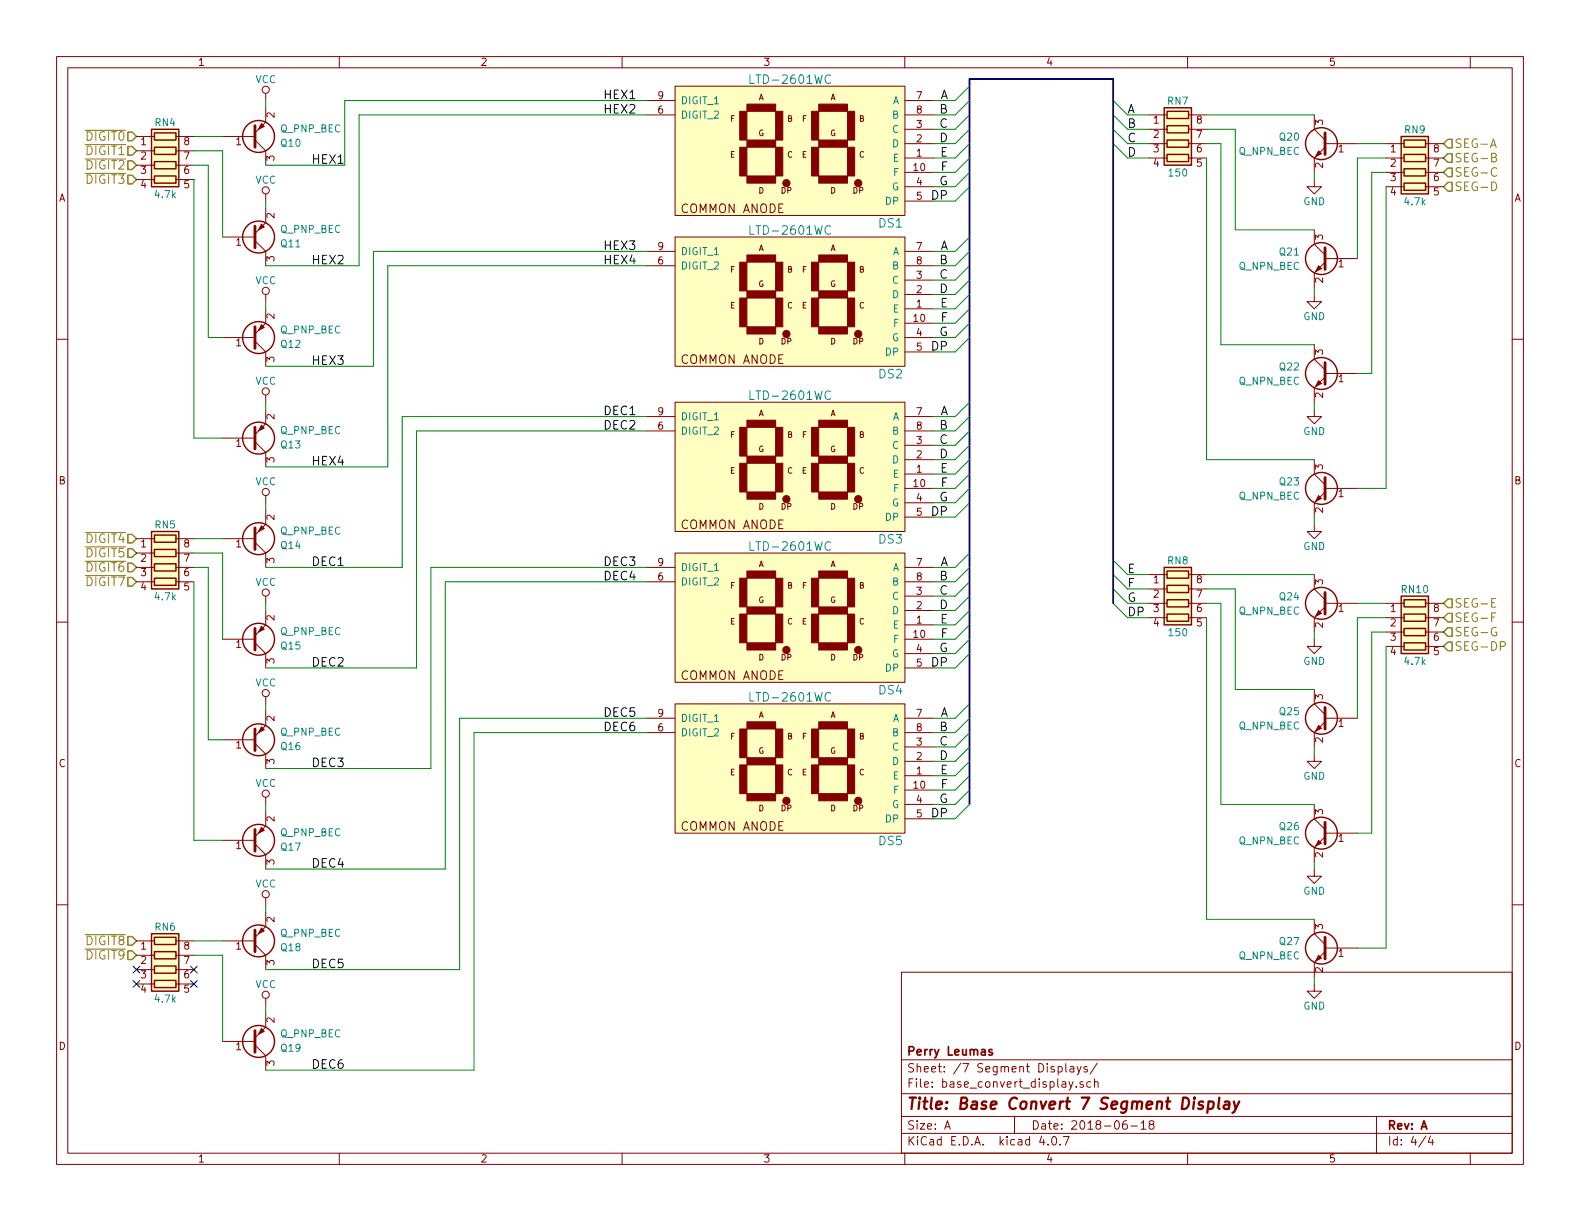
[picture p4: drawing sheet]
<svg xmlns="http://www.w3.org/2000/svg" width="279mm" height="216mm" viewBox="0 0 279 216" stroke-linecap="round" stroke-linejoin="round" font-family="sans-serif">
<defs><g id="words">
<text font-size="2.8" fill="#840000" x="160.4" y="196.2">Title: Base Convert 7 Segment Display</text>
<g font-size="2.1">
<text x="106.7" y="17.5">HEX1</text>
<text x="166.1" y="17.5">A</text>
<text x="106.7" y="20.1">HEX2</text>
<text x="166.1" y="20.1">B</text>
<text x="166.1" y="22.6">C</text>
<text x="199.4" y="20.1">A</text>
<text x="199.4" y="22.6">B</text>
<text x="55.4" y="29">HEX1</text>
<text x="166.1" y="25.1">D</text>
<text x="166.2" y="27.7">E</text>
<text x="199.4" y="25.1">C</text>
<text x="199.4" y="27.7">D</text>
<text x="164.7" y="35.3">DP</text>
<text x="166" y="32.8">G</text>
<text x="166.3" y="30.2">F</text>
<text x="55.4" y="46.7">HEX2</text>
<text x="106.7" y="44.2">HEX3</text>
<text x="106.7" y="46.7">HEX4</text>
<text x="166.1" y="44.2">A</text>
<text x="166.1" y="46.7">B</text>
<text x="166.1" y="49.3">C</text>
<text x="166.1" y="51.8">D</text>
<text x="166" y="59.4">G</text>
<text x="166.2" y="54.4">E</text>
<text x="166.3" y="56.9">F</text>
<text x="55.4" y="64.5">HEX3</text>
<text x="164.7" y="62">DP</text>
<text x="106.7" y="73.4">DEC1</text>
<text x="106.7" y="75.9">DEC2</text>
<text x="166.1" y="73.4">A</text>
<text x="166.1" y="75.9">B</text>
<text x="55.4" y="82.3">HEX4</text>
<text x="166.1" y="78.5">C</text>
<text x="166.1" y="81">D</text>
<text x="166.2" y="83.6">E</text>
<text x="166" y="88.6">G</text>
<text x="166.3" y="86.1">F</text>
<text x="164.7" y="91.2">DP</text>
<text x="55.3" y="100.1">DEC1</text>
<text x="106.7" y="100.1">DEC3</text>
<text x="166.1" y="100.1">A</text>
<text x="199.4" y="101.3">E</text>
<text x="106.7" y="102.6">DEC4</text>
<text x="166.1" y="102.6">B</text>
<text x="166.1" y="105.2">C</text>
<text x="166.1" y="107.7">D</text>
<text x="199.4" y="103.9">F</text>
<text x="199.4" y="106.4">G</text>
<text x="166.2" y="110.2">E</text>
<text x="166.3" y="112.8">F</text>
<text x="199.4" y="109">DP</text>
<text x="55.3" y="117.9">DEC2</text>
<text x="164.7" y="117.9">DP</text>
<text x="166" y="115.3">G</text>
<text x="106.7" y="126.7">DEC5</text>
<text x="106.7" y="129.3">DEC6</text>
<text x="166.1" y="126.7">A</text>
<text x="166.1" y="129.3">B</text>
<text x="166.1" y="131.8">C</text>
<text x="55.3" y="135.6">DEC3</text>
<text x="166.1" y="134.4">D</text>
<text x="166.2" y="136.9">E</text>
<text x="166" y="142">G</text>
<text x="166.3" y="139.4">F</text>
<text x="164.7" y="144.5">DP</text>
<text x="55.3" y="153.4">DEC4</text>
<text x="55.3" y="171.2">DEC5</text>
<text x="55.3" y="189">DEC6</text>
</g>
<g font-size="2.1" fill="#008484">
<text x="133.2" y="14.8">LTD-2601WC</text>
<text x="133.2" y="41.5">LTD-2601WC</text>
<text x="155.4" y="40.2">DS1</text>
<text x="133.2" y="70.7">LTD-2601WC</text>
<text x="155.4" y="66.9">DS2</text>
<text x="133.2" y="97.4">LTD-2601WC</text>
<text x="155.4" y="96.1">DS3</text>
<text x="133.2" y="124.1">LTD-2601WC</text>
<text x="155.4" y="122.8">DS4</text>
<text x="155.4" y="149.5">DS5</text>
</g>
<g font-size="2.1" fill="#848400">
<text x="15.4" y="24.9">DIGIT0</text>
<text x="15.4" y="27.4">DIGIT1</text>
<text x="15.4" y="30">DIGIT2</text>
<text x="257.2" y="26.2">SEG-A</text>
<text x="257.2" y="28.7">SEG-B</text>
<text x="15.4" y="32.5">DIGIT3</text>
<text x="257.2" y="31.2">SEG-C</text>
<text x="257.2" y="33.8">SEG-D</text>
<text x="15.4" y="96">DIGIT4</text>
<text x="15.4" y="98.6">DIGIT5</text>
<text x="15.4" y="101.1">DIGIT6</text>
<text x="15.4" y="103.6">DIGIT7</text>
<text x="257.2" y="107.4">SEG-E</text>
<text x="257.2" y="110">SEG-F</text>
<text x="257.2" y="112.5">SEG-G</text>
<text x="257.2" y="115.1">SEG-DP</text>
<text x="15.4" y="167.1">DIGIT8</text>
<text x="15.4" y="169.7">DIGIT9</text>
</g>
<g font-size="2.1" fill="#840000">
<text x="120.5" y="37.7">COMMON ANODE</text>
<text x="120.5" y="64.3">COMMON ANODE</text>
<text x="120.5" y="93.5">COMMON ANODE</text>
<text x="120.5" y="120.2">COMMON ANODE</text>
<text x="120.5" y="146.9">COMMON ANODE</text>
<text x="160.4" y="189.6">Sheet: /7 Segment Displays/</text>
<text x="160.4" y="186.6">Perry Leumas</text>
<text x="160.4" y="192.3">File: base_convert_display.sch</text>
<text x="160.4" y="202.5">KiCad E.D.A. kicad 4.0.7</text>
<text x="160.4" y="199.7">Size: A</text>
<text x="182.4" y="199.7">Date: 2018-06-18</text>
<text x="245.4" y="199.7">Rev: A</text>
<text x="245.4" y="202.5">Id: 4/4</text>
</g>
<g font-size="1.8" fill="#840000">
<text x="35" y="11.6">1</text>
<text x="85" y="11.6">2</text>
<text x="135" y="11.6">3</text>
<text x="185" y="11.6">4</text>
<text x="235" y="11.6">5</text>
<text x="116.4" y="17.5">9</text>
<text x="162.1" y="17.5">7</text>
<text x="48.5" y="20.8" transform="rotate(-90 48.5 20.8)">2</text>
<text x="116.4" y="20.1">6</text>
<text x="162.1" y="22.6">3</text>
<text x="162.1" y="20.1">8</text>
<text x="204" y="21.8">1</text>
<text x="211.6" y="21.8">8</text>
<text x="233.9" y="22.1" transform="rotate(-90 233.9 22.1)">3</text>
<text x="24.9" y="25.7">1</text>
<text x="24.9" y="28.2">2</text>
<text x="32.5" y="28.2">7</text>
<text x="32.5" y="25.7">8</text>
<text x="41.7" y="25.7">1</text>
<text x="48.5" y="28.4" transform="rotate(-90 48.5 28.4)">3</text>
<text x="162.1" y="27.7">1</text>
<text x="162.1" y="25.1">2</text>
<text x="204" y="24.4">2</text>
<text x="204" y="26.9">3</text>
<text x="204" y="29.5">4</text>
<text x="211.6" y="29.5">5</text>
<text x="211.6" y="26.9">6</text>
<text x="211.6" y="24.4">7</text>
<text x="233.9" y="29.7" transform="rotate(-90 233.9 29.7)">2</text>
<text x="236.7" y="26.9">1</text>
<text x="245.9" y="26.9">1</text>
<text x="245.9" y="29.5">2</text>
<text x="253.5" y="29.5">7</text>
<text x="253.5" y="26.9">8</text>
<text x="10.4" y="35.6">A</text>
<text x="24.9" y="30.7">3</text>
<text x="24.9" y="33.3">4</text>
<text x="32.5" y="33.3">5</text>
<text x="32.5" y="30.7">6</text>
<text x="161.6" y="30.2">10</text>
<text x="162.1" y="32.8">4</text>
<text x="162.1" y="35.3">5</text>
<text x="245.9" y="32">3</text>
<text x="245.9" y="34.5">4</text>
<text x="253.5" y="34.5">5</text>
<text x="253.5" y="32">6</text>
<text x="267.8" y="35.6">A</text>
<text x="48.5" y="38.6" transform="rotate(-90 48.5 38.6)">2</text>
<text x="41.7" y="43.4">1</text>
<text x="48.5" y="46.2" transform="rotate(-90 48.5 46.2)">3</text>
<text x="116.4" y="46.7">6</text>
<text x="116.4" y="44.2">9</text>
<text x="162.1" y="44.2">7</text>
<text x="162.1" y="46.7">8</text>
<text x="233.9" y="42.4" transform="rotate(-90 233.9 42.4)">3</text>
<text x="236.7" y="47.2">1</text>
<text x="162.1" y="51.8">2</text>
<text x="162.1" y="49.3">3</text>
<text x="233.9" y="50" transform="rotate(-90 233.9 50)">2</text>
<text x="48.5" y="56.4" transform="rotate(-90 48.5 56.4)">2</text>
<text x="161.6" y="56.9">10</text>
<text x="162.1" y="54.4">1</text>
<text x="162.1" y="59.4">4</text>
<text x="41.7" y="61.2">1</text>
<text x="48.5" y="64" transform="rotate(-90 48.5 64)">3</text>
<text x="162.1" y="62">5</text>
<text x="233.9" y="62.7" transform="rotate(-90 233.9 62.7)">3</text>
<text x="233.9" y="70.3" transform="rotate(-90 233.9 70.3)">2</text>
<text x="236.7" y="67.6">1</text>
<text x="48.5" y="74.1" transform="rotate(-90 48.5 74.1)">2</text>
<text x="116.4" y="75.9">6</text>
<text x="116.4" y="73.4">9</text>
<text x="162.1" y="73.4">7</text>
<text x="162.1" y="75.9">8</text>
<text x="41.7" y="79">1</text>
<text x="48.5" y="81.8" transform="rotate(-90 48.5 81.8)">3</text>
<text x="162.1" y="83.6">1</text>
<text x="162.1" y="81">2</text>
<text x="162.1" y="78.5">3</text>
<text x="233.9" y="83" transform="rotate(-90 233.9 83)">3</text>
<text x="10.4" y="85.6">B</text>
<text x="161.6" y="86.1">10</text>
<text x="162.1" y="88.6">4</text>
<text x="236.7" y="87.9">1</text>
<text x="267.8" y="85.6">B</text>
<text x="48.5" y="91.9" transform="rotate(-90 48.5 91.9)">2</text>
<text x="162.1" y="91.2">5</text>
<text x="233.9" y="90.7" transform="rotate(-90 233.9 90.7)">2</text>
<text x="24.9" y="96.8">1</text>
<text x="24.9" y="99.3">2</text>
<text x="24.9" y="101.9">3</text>
<text x="32.5" y="101.9">6</text>
<text x="32.5" y="99.3">7</text>
<text x="32.5" y="96.8">8</text>
<text x="41.7" y="96.8">1</text>
<text x="48.5" y="99.5" transform="rotate(-90 48.5 99.5)">3</text>
<text x="116.4" y="100.1">9</text>
<text x="162.1" y="100.1">7</text>
<text x="24.9" y="104.4">4</text>
<text x="32.5" y="104.4">5</text>
<text x="116.4" y="102.6">6</text>
<text x="162.1" y="107.7">2</text>
<text x="162.1" y="105.2">3</text>
<text x="162.1" y="102.6">8</text>
<text x="204" y="103.1">1</text>
<text x="204" y="105.7">2</text>
<text x="211.6" y="105.7">7</text>
<text x="211.6" y="103.1">8</text>
<text x="233.9" y="103.4" transform="rotate(-90 233.9 103.4)">3</text>
<text x="48.5" y="109.7" transform="rotate(-90 48.5 109.7)">2</text>
<text x="161.6" y="112.8">10</text>
<text x="162.1" y="110.2">1</text>
<text x="204" y="108.2">3</text>
<text x="204" y="110.7">4</text>
<text x="211.6" y="110.7">5</text>
<text x="211.6" y="108.2">6</text>
<text x="233.9" y="111" transform="rotate(-90 233.9 111)">2</text>
<text x="236.7" y="108.2">1</text>
<text x="245.9" y="108.2">1</text>
<text x="245.9" y="110.7">2</text>
<text x="245.9" y="113.3">3</text>
<text x="253.5" y="113.3">6</text>
<text x="253.5" y="110.7">7</text>
<text x="253.5" y="108.2">8</text>
<text x="41.7" y="114.6">1</text>
<text x="48.5" y="117.3" transform="rotate(-90 48.5 117.3)">3</text>
<text x="162.1" y="115.3">4</text>
<text x="162.1" y="117.9">5</text>
<text x="245.9" y="115.8">4</text>
<text x="253.5" y="115.8">5</text>
<text x="233.9" y="123.7" transform="rotate(-90 233.9 123.7)">3</text>
<text x="48.5" y="127.5" transform="rotate(-90 48.5 127.5)">2</text>
<text x="116.4" y="129.3">6</text>
<text x="116.4" y="126.7">9</text>
<text x="162.1" y="131.8">3</text>
<text x="162.1" y="126.7">7</text>
<text x="162.1" y="129.3">8</text>
<text x="233.9" y="131.3" transform="rotate(-90 233.9 131.3)">2</text>
<text x="236.7" y="128.5">1</text>
<text x="10.4" y="135.6">C</text>
<text x="41.7" y="132.3">1</text>
<text x="48.5" y="135.1" transform="rotate(-90 48.5 135.1)">3</text>
<text x="162.1" y="136.9">1</text>
<text x="162.1" y="134.4">2</text>
<text x="267.8" y="135.6">C</text>
<text x="161.6" y="139.4">10</text>
<text x="162.1" y="142">4</text>
<text x="233.9" y="144" transform="rotate(-90 233.9 144)">3</text>
<text x="48.5" y="145.3" transform="rotate(-90 48.5 145.3)">2</text>
<text x="162.1" y="144.5">5</text>
<text x="236.7" y="148.8">1</text>
<text x="41.7" y="150.1">1</text>
<text x="48.5" y="152.9" transform="rotate(-90 48.5 152.9)">3</text>
<text x="233.9" y="151.6" transform="rotate(-90 233.9 151.6)">2</text>
<text x="24.9" y="167.9">1</text>
<text x="32.5" y="167.9">8</text>
<text x="41.7" y="167.9">1</text>
<text x="48.5" y="163" transform="rotate(-90 48.5 163)">2</text>
<text x="233.9" y="164.3" transform="rotate(-90 233.9 164.3)">3</text>
<text x="24.9" y="170.4">2</text>
<text x="24.9" y="173">3</text>
<text x="32.5" y="173">6</text>
<text x="32.5" y="170.4">7</text>
<text x="48.5" y="170.7" transform="rotate(-90 48.5 170.7)">3</text>
<text x="233.9" y="171.9" transform="rotate(-90 233.9 171.9)">2</text>
<text x="236.7" y="169.2">1</text>
<text x="24.9" y="175.5">4</text>
<text x="32.5" y="175.5">5</text>
<text x="10.4" y="185.6">D</text>
<text x="41.7" y="185.7">1</text>
<text x="48.5" y="180.8" transform="rotate(-90 48.5 180.8)">2</text>
<text x="267.8" y="185.6">D</text>
<text x="48.5" y="188.4" transform="rotate(-90 48.5 188.4)">3</text>
<text x="35" y="205.5">1</text>
<text x="85" y="205.5">2</text>
<text x="135" y="205.5">3</text>
<text x="185" y="205.5">4</text>
<text x="235" y="205.5">5</text>
</g>
<g font-size="1.8" fill="#008484">
<text x="45.1" y="14.7">VCC</text>
<text x="27.5" y="22.3">RN4</text>
<text x="49.6" y="23.4">Q_PNP_BEC</text>
<text x="120.4" y="21">DIGIT_2</text>
<text x="120.4" y="18.4">DIGIT_1</text>
<text x="157.7" y="23.5">C</text>
<text x="157.7" y="18.4">A</text>
<text x="157.7" y="21">B</text>
<text x="206.5" y="18.5">RN7</text>
<text x="248.4" y="23.6">RN9</text>
<text x="49.7" y="25.9">Q10</text>
<text x="157.7" y="26">D</text>
<text x="157.8" y="28.6">E</text>
<text x="219" y="27.4">Q_NPN_BEC</text>
<text x="226.3" y="24.8">Q20</text>
<text x="27.5" y="35">4.7k</text>
<text x="45.1" y="32.5">VCC</text>
<text x="157.6" y="33.7">G</text>
<text x="157.9" y="31.1">F</text>
<text x="206.8" y="31.2">150</text>
<text x="49.6" y="41.2">Q_PNP_BEC</text>
<text x="156.5" y="36.2">DP</text>
<text x="230.5" y="36.3">GND</text>
<text x="248.5" y="36.3">4.7k</text>
<text x="49.7" y="43.7">Q11</text>
<text x="120.4" y="47.6">DIGIT_2</text>
<text x="120.4" y="45.1">DIGIT_1</text>
<text x="157.7" y="45.1">A</text>
<text x="157.7" y="47.6">B</text>
<text x="219" y="47.7">Q_NPN_BEC</text>
<text x="226.3" y="45.2">Q21</text>
<text x="45.1" y="50.2">VCC</text>
<text x="157.7" y="52.7">D</text>
<text x="157.7" y="50.2">C</text>
<text x="49.6" y="59">Q_PNP_BEC</text>
<text x="157.8" y="55.2">E</text>
<text x="157.9" y="57.8">F</text>
<text x="230.5" y="56.6">GND</text>
<text x="49.7" y="61.5">Q12</text>
<text x="156.5" y="62.9">DP</text>
<text x="157.6" y="60.3">G</text>
<text x="226.3" y="65.5">Q22</text>
<text x="45.1" y="68">VCC</text>
<text x="219" y="68">Q_NPN_BEC</text>
<text x="49.6" y="76.7">Q_PNP_BEC</text>
<text x="120.4" y="76.8">DIGIT_2</text>
<text x="120.4" y="74.3">DIGIT_1</text>
<text x="157.7" y="74.3">A</text>
<text x="157.7" y="76.8">B</text>
<text x="230.5" y="76.9">GND</text>
<text x="49.7" y="79.3">Q13</text>
<text x="157.7" y="81.9">D</text>
<text x="157.7" y="79.4">C</text>
<text x="45.1" y="85.8">VCC</text>
<text x="157.6" y="89.5">G</text>
<text x="157.8" y="84.5">E</text>
<text x="157.9" y="87">F</text>
<text x="219" y="88.3">Q_NPN_BEC</text>
<text x="226.3" y="85.8">Q23</text>
<text x="27.5" y="93.4">RN5</text>
<text x="49.6" y="94.5">Q_PNP_BEC</text>
<text x="156.5" y="92.1">DP</text>
<text x="49.7" y="97.1">Q14</text>
<text x="120.4" y="101">DIGIT_1</text>
<text x="157.7" y="101">A</text>
<text x="206.5" y="99.8">RN8</text>
<text x="230.5" y="97.2">GND</text>
<text x="27.5" y="106.1">4.7k</text>
<text x="45.1" y="103.6">VCC</text>
<text x="120.4" y="103.5">DIGIT_2</text>
<text x="157.7" y="106">C</text>
<text x="157.7" y="103.5">B</text>
<text x="226.3" y="106.1">Q24</text>
<text x="247.9" y="104.9">RN10</text>
<text x="49.6" y="112.3">Q_PNP_BEC</text>
<text x="157.7" y="108.6">D</text>
<text x="157.8" y="111.1">E</text>
<text x="157.9" y="113.7">F</text>
<text x="206.8" y="112.5">150</text>
<text x="219" y="108.7">Q_NPN_BEC</text>
<text x="49.7" y="114.8">Q15</text>
<text x="156.5" y="118.7">DP</text>
<text x="157.6" y="116.2">G</text>
<text x="230.5" y="117.6">GND</text>
<text x="248.5" y="117.6">4.7k</text>
<text x="45.1" y="121.4">VCC</text>
<text x="49.6" y="130.1">Q_PNP_BEC</text>
<text x="120.4" y="130.2">DIGIT_2</text>
<text x="120.4" y="127.6">DIGIT_1</text>
<text x="157.7" y="127.6">A</text>
<text x="157.7" y="130.2">B</text>
<text x="219" y="129">Q_NPN_BEC</text>
<text x="226.3" y="126.4">Q25</text>
<text x="49.7" y="132.6">Q16</text>
<text x="157.7" y="135.3">D</text>
<text x="157.7" y="132.7">C</text>
<text x="157.8" y="137.8">E</text>
<text x="230.5" y="137.9">GND</text>
<text x="45.1" y="139.1">VCC</text>
<text x="157.6" y="142.9">G</text>
<text x="157.9" y="140.3">F</text>
<text x="49.6" y="147.9">Q_PNP_BEC</text>
<text x="156.5" y="145.4">DP</text>
<text x="219" y="149.3">Q_NPN_BEC</text>
<text x="226.3" y="146.8">Q26</text>
<text x="49.7" y="150.4">Q17</text>
<text x="45.1" y="156.9">VCC</text>
<text x="230.5" y="158.2">GND</text>
<text x="27.5" y="164.5">RN6</text>
<text x="49.6" y="165.6">Q_PNP_BEC</text>
<text x="226.3" y="167.1">Q27</text>
<text x="49.7" y="168.2">Q18</text>
<text x="219" y="169.6">Q_NPN_BEC</text>
<text x="27.5" y="177.2">4.7k</text>
<text x="45.1" y="174.7">VCC</text>
<text x="230.5" y="178.5">GND</text>
<text x="49.6" y="183.4">Q_PNP_BEC</text>
<text x="49.7" y="186">Q19</text>
</g>
<g font-size="1.4" fill="#840000">
<text x="134.1" y="17.7">A</text>
<text x="146.8" y="17.7">A</text>
<text x="129.1" y="21.5">F</text>
<text x="139.2" y="21.5">B</text>
<text x="141.8" y="21.5">F</text>
<text x="151.9" y="21.5">B</text>
<text x="129.1" y="27.9">E</text>
<text x="134.1" y="24.1">G</text>
<text x="139.2" y="27.9">C</text>
<text x="141.8" y="27.9">E</text>
<text x="146.8" y="24.1">G</text>
<text x="151.9" y="27.9">C</text>
<text x="134.1" y="34.2">D</text>
<text x="138.1" y="34.2">DP</text>
<text x="146.8" y="34.2">D</text>
<text x="150.8" y="34.2">DP</text>
<text x="134.1" y="44.4">A</text>
<text x="146.8" y="44.4">A</text>
<text x="129.1" y="48.2">F</text>
<text x="134.1" y="50.7">G</text>
<text x="139.2" y="48.2">B</text>
<text x="141.8" y="48.2">F</text>
<text x="146.8" y="50.7">G</text>
<text x="151.9" y="48.2">B</text>
<text x="129.1" y="54.5">E</text>
<text x="139.2" y="54.5">C</text>
<text x="141.8" y="54.5">E</text>
<text x="151.9" y="54.5">C</text>
<text x="134.1" y="60.9">D</text>
<text x="138.1" y="60.9">DP</text>
<text x="146.8" y="60.9">D</text>
<text x="150.8" y="60.9">DP</text>
<text x="129.1" y="77.4">F</text>
<text x="134.1" y="73.6">A</text>
<text x="139.2" y="77.4">B</text>
<text x="141.8" y="77.4">F</text>
<text x="146.8" y="73.6">A</text>
<text x="151.9" y="77.4">B</text>
<text x="129.1" y="83.7">E</text>
<text x="134.1" y="79.9">G</text>
<text x="139.2" y="83.7">C</text>
<text x="141.8" y="83.7">E</text>
<text x="146.8" y="79.9">G</text>
<text x="151.9" y="83.7">C</text>
<text x="134.1" y="90.1">D</text>
<text x="138.1" y="90.1">DP</text>
<text x="146.8" y="90.1">D</text>
<text x="150.8" y="90.1">DP</text>
<text x="134.1" y="100.3">A</text>
<text x="146.8" y="100.3">A</text>
<text x="129.1" y="104.1">F</text>
<text x="134.1" y="106.6">G</text>
<text x="139.2" y="104.1">B</text>
<text x="141.8" y="104.1">F</text>
<text x="146.8" y="106.6">G</text>
<text x="151.9" y="104.1">B</text>
<text x="129.1" y="110.4">E</text>
<text x="139.2" y="110.4">C</text>
<text x="141.8" y="110.4">E</text>
<text x="151.9" y="110.4">C</text>
<text x="134.1" y="116.8">D</text>
<text x="138.1" y="116.8">DP</text>
<text x="146.8" y="116.8">D</text>
<text x="150.8" y="116.8">DP</text>
<text x="129.1" y="130.7">F</text>
<text x="134.1" y="126.9">A</text>
<text x="139.2" y="130.7">B</text>
<text x="141.8" y="130.7">F</text>
<text x="146.8" y="126.9">A</text>
<text x="151.9" y="130.7">B</text>
<text x="129.1" y="137.1">E</text>
<text x="134.1" y="133.3">G</text>
<text x="139.2" y="137.1">C</text>
<text x="141.8" y="137.1">E</text>
<text x="146.8" y="133.3">G</text>
<text x="151.9" y="137.1">C</text>
<text x="134.1" y="143.4">D</text>
<text x="138.1" y="143.4">DP</text>
<text x="146.8" y="143.4">D</text>
<text x="150.8" y="143.4">DP</text>
</g>
</g></defs>
<g fill="none" stroke="#840000" stroke-width=".18">
<path d="M10 10h259.4v195.9h-259.4zM12 12h255.4v191.9h-255.4zM47 19.1v2.5l-1.9 1.9M47 16.5v1.3M60 10v2M110 10v2M114.3 17.8h5.1M119.4 15.2h40.6v22.9h-40.6zM160 10v2M160 17.8h5.1M210 10v2M260 10v2"/>
<path d="M24.1 24.1h3.2M24.1 26.7h3.2M24.1 29.2h3.2M24.1 31.8h3.2M31.1 24.1h3.2M31.1 26.7h3.2M31.1 29.2h3.2M31.1 31.8h3.2M39.4 24.1h5.7M45.1 24.8l1.9 1.9v2.5M47 36.8v2.6l-1.9 1.9M47 34.3v1.3"/>
<path d="M114.3 20.3h5.1M160 25.4h5.1M160 27.9h5.1M160 22.9h5.1M160 33h5.1M160 20.3h5.1M160 30.5h5.1M160 35.6h5.1M203.2 25.4h3.2M203.2 27.9h3.2M203.2 22.9h3.2M203.2 20.3h3.2"/>
<path d="M210.2 25.4h3.2M210.2 27.9h3.2M210.2 22.9h3.2M210.2 20.3h3.2M232.4 31.8v1.2h1.3l-1.3 1.3-1.3-1.3h1.3M232.4 20.3v2.6l1.9 1.9M234.3 26l-1.9 1.9v2.6M234.3 25.4h5.7M245.1 25.4h3.2M245.1 27.9h3.2M245.1 33h3.2M245.1 30.5h3.2"/>
<path d="M252.1 25.4h3.2M252.1 27.9h3.2M252.1 33h3.2M252.1 30.5h3.2M10 60h2M39.4 41.9h5.7M39.4 59.7h5.7M45.1 42.5l1.9 2v2.5M47 54.6v2.6l-1.9 1.9M47 52.1v1.2M114.3 44.5h5.1M114.3 47h5.1"/>
<path d="M119.4 41.9h40.6v22.9h-40.6zM160 59.7h5.1M160 54.6h5.1M160 52.1h5.1M160 49.5h5.1M160 44.5h5.1M160 47h5.1M160 57.2h5.1M232.4 52.1v1.2h1.3l-1.3 1.3-1.3-1.3h1.3M232.4 40.6v2.6l1.9 1.9M234.3 46.4l-1.9 1.9v2.5M234.3 45.7h5.7"/>
<path d="M267.4 60h2M39.4 77.5h5.7M45.1 60.3l1.9 1.9v2.6M45.1 78.1l1.9 1.9v2.6M47 72.4v2.5l-1.9 1.9M47 69.9v1.2M114.3 73.7h5.1M114.3 76.2h5.1M119.4 71.1h40.6v22.9h-40.6zM160 62.2h5.1M160 78.7h5.1M160 73.7h5.1"/>
<path d="M160 76.2h5.1M232.4 72.4v1.3h1.3l-1.3 1.2-1.3-1.2h1.3M232.4 61v2.5l1.9 1.9M234.3 66.7l-1.9 1.9v2.5M234.3 66h5.7M24.1 95.3h3.2M24.1 97.8h3.2M31.1 95.3h3.2M31.1 97.8h3.2M39.4 95.3h5.7M45.1 95.9l1.9 1.9v2.5M47 90.2v2.5l-1.9 1.9"/>
<path d="M47 87.6v1.3M119.4 97.8h40.6v22.9h-40.6zM160 86.4h5.1M160 83.8h5.1M160 81.3h5.1M160 88.9h5.1M160 91.4h5.1M232.4 92.7v1.3h1.3l-1.3 1.3-1.3-1.3h1.3M232.4 81.3v2.5l1.9 1.9M234.3 87l-1.9 1.9v2.5M234.3 86.4h5.7M10 110h2"/>
<path d="M24.1 100.3h3.2M24.1 102.9h3.2M31.1 100.3h3.2M31.1 102.9h3.2M39.4 113h5.7M45.1 113.7l1.9 1.9v2.5M47 108v2.5l-1.9 1.9M47 105.4v1.3M114.3 100.3h5.1M114.3 102.9h5.1M160 113h5.1M160 110.5h5.1"/>
<path d="M160 108h5.1M160 105.4h5.1M160 115.6h5.1M160 100.3h5.1M160 102.9h5.1M160 118.1h5.1M203.2 106.7h3.2M203.2 101.6h3.2M203.2 104.1h3.2M203.2 109.2h3.2M210.2 106.7h3.2M210.2 101.6h3.2"/>
<path d="M210.2 104.1h3.2M210.2 109.2h3.2M232.4 113v1.3h1.3l-1.3 1.3-1.3-1.3h1.3M232.4 101.6v2.5l1.9 1.9M234.3 107.3l-1.9 1.9v2.6M234.3 106.7h5.7M245.1 106.7h3.2M245.1 109.2h3.2M245.1 111.8h3.2M245.1 114.3h3.2M252.1 106.7h3.2M252.1 109.2h3.2"/>
<path d="M252.1 111.8h3.2M252.1 114.3h3.2M267.4 110h2M39.4 130.8h5.7M45.1 131.4l1.9 2v2.5M47 125.7v2.6l-1.9 1.9M47 123.2v1.3M114.3 127h5.1M114.3 129.5h5.1M119.4 124.5h40.6v22.8h-40.6zM160 127h5.1M160 137.2h5.1"/>
<path d="M160 134.6h5.1M160 132.1h5.1M160 129.5h5.1M160 139.7h5.1M232.4 133.4v1.2h1.3l-1.3 1.3-1.3-1.3h1.3M232.4 121.9v2.6l1.9 1.9M234.3 127.6l-1.9 1.9v2.6M234.3 127h5.7M10 160h2M39.4 148.6h5.7M45.1 149.2l1.9 1.9v2.6M47 143.5v2.6l-1.9 1.9"/>
<path d="M47 141v1.2M47 158.8v1.2M160 142.2h5.1M160 144.8h5.1M232.4 153.7v1.2h1.3l-1.3 1.3-1.3-1.3h1.3M232.4 142.2v2.6l1.9 1.9M234.3 148l-1.9 1.9v2.5M234.3 147.3h5.7M267.4 160h2M24.1 166.4h3.2M24.1 168.9h3.2M24.1 171.5h3.2"/>
<path d="M24.1 174h3.2M31.1 166.4h3.2M31.1 168.9h3.2M31.1 171.5h3.2M31.1 174h3.2M39.4 166.4h5.7M45.1 167l1.9 1.9v2.6M47 161.3v2.5l-1.9 1.9M47 179.1v2.5l-1.9 1.9M47 176.5v1.3M159.4 171.9h108v32h-108zM232.4 174v1.3h1.3l-1.3 1.2-1.3-1.2h1.3"/>
<path d="M232.4 162.6v2.5l1.9 1.9M234.3 168.3l-1.9 1.9v2.5M234.3 167.6h5.7M39.4 184.2h5.7M45.1 184.8l1.9 1.9v2.5M159.4 197.4h108M159.4 193.4h108M159.4 187.4h108M167.1 199.7l.4-1.5 .5 1.5M167.2 199.2h.7M179.4 197.4v3M187.1 188.6h.5l.2 .2-.1 .7h-.6"/>
<path d="M188.5 188.1v1.3l.2 .2M189.3 188.6h.5l.1 1M189.8 191.3l-.5 1.3-.3 .2M189.9 188.9l-.5 .1-.2 .2 .2 .4 .5-.1M190.3 192.1v.2M190.4 188.6l.4 1M191.2 188.6l-.5 1.3-.3 .2M191.5 191.3a.37 .37 0 0 0-.5 .2v.2l.5 .1 .1 .2-.2 .3-.4-.1M192.3 188.6a.37 .37 0 0 0-.6 .2v.2l.6 .1v.2l-.2 .3-.4-.1M192.9 191.3h-.4l-.3 .2 .1 .6 .2 .2 .4-.1M193.5 191.4l.3-.1h.3l.1 1M193.5 190.8v1.5"/>
<path d="M194 188l-1.2 1.9M199.2 198.2a.59 .59 0 0 0-.7 .6l.1 .7 .2 .2 .5-.2 .1-.5-.2-.2h-.4l-.3 .2M200 199.1h1.1M201.8 198.6l.4-.4v1.5M201.8 199.7h.8M203.5 198.8l-.3-.3 .1-.2 .2-.1h.4l.2 .3-.1 .2-.6 .2a.48 .48 0 0 0-.1 .6l.2 .2 .5-.2a.48 .48 0 0 0-.2-.7M243.4 197.4v6.5M60 203.9v2M110 203.9v2M159.4 200.4h108M160 203.9v2M184.2 200.9l-.4 1.1h1"/>
<path d="M185.3 202.3v.2M186.1 201.1l.2-.1a.81 .81 0 0 1 .6 .6 .81 .81 0 0 1-.3 .8l-.1 .1a.79 .79 0 0 1-.4-1.4zM187.5 202.3v.2M188 201h1.1l-.7 1.5M210 203.9v2M252.1 200.9l-1.2 1.9M252.9 200.9l-.3 1.1h.9M253.3 201.5v1M260 203.9v2"/>
<circle cx="47" cy="15.9" r=".63"/>
<circle cx="47" cy="33.7" r=".63"/>
<circle cx="47" cy="51.4" r=".63"/>
<circle cx="47" cy="69.2" r=".63"/>
<circle cx="47" cy="87" r=".63"/>
<circle cx="47" cy="104.8" r=".63"/>
<circle cx="47" cy="122.6" r=".63"/>
<circle cx="47" cy="158.1" r=".63"/>
<circle cx="47" cy="140.3" r=".63"/>
<circle cx="47" cy="175.9" r=".63"/>
</g>
<path d="M212.8 194.8h-.5l-.3 .3 .2 .3 .5 .1 .1 .3-.2 .2-.2 .1-.5-.1M213.7 194.8a.65 .65 0 0 1 .9 .1l-.1 1a.67 .67 0 0 1-.9 .1M213.7 194.8l-.2 2M215.6 194.1l-.2 1.7 .3 .3M216.6 194.8h.7v1.3M217.4 195.2l-.7 .1a.4 .4 0 0 0-.3 .4 .4 .4 0 0 0 .2 .4l.7-.1M218.2 194.8l.3 1.3M219.2 194.8l-.9 1.8-.4 .2" fill="none" stroke="#840000" stroke-width=".41"/>
<path d="M175.4 185.6a.37 .37 0 0 0-.5 .2v.2l.5 .1 .1 .2-.2 .3-.4-.1" fill="none" stroke="#840000" stroke-width=".3"/>
<g fill="none" stroke="#840000" stroke-width=".25">
<path d="M205.9 19.1h4.8v10.1h-4.8zM206.4 19.7h3.8v1.3h-3.8zM26.8 22.9h4.8v10.1h-4.8zM27.3 23.5h3.8v1.3h-3.8zM27.3 26h3.8v1.3h-3.8zM27.3 28.6h3.8v1.2h-3.8zM27.3 31.1h3.8v1.3h-3.8zM206.4 22.2h3.8v1.3h-3.8zM206.4 24.8h3.8v1.2h-3.8zM206.4 27.3h3.8v1.3h-3.8zM247.8 24.1h4.8v10.2h-4.8zM248.3 24.8h3.8v1.2h-3.8z"/>
<path d="M248.3 27.3h3.8v1.3h-3.8zM248.3 29.8h3.8v1.3h-3.8zM248.3 32.4h3.8v1.3h-3.8zM26.8 94h4.8v10.1h-4.8zM27.3 94.6h3.8v1.3h-3.8zM27.3 97.2h3.8v1.2h-3.8zM27.3 99.7h3.8v1.3h-3.8zM27.3 102.2h3.8v1.3h-3.8zM205.9 100.3h4.8v10.2h-4.8zM206.4 101h3.8v1.2h-3.8zM206.4 103.5h3.8v1.3h-3.8zM206.4 106h3.8v1.3h-3.8z"/>
<path d="M206.4 108.6h3.8v1.3h-3.8zM247.8 105.4h4.8v10.2h-4.8zM248.3 106h3.8v1.3h-3.8zM248.3 108.6h3.8v1.3h-3.8zM248.3 111.1h3.8v1.3h-3.8zM248.3 113.7h3.8v1.2h-3.8zM26.8 165.1h4.8v10.2h-4.8zM27.3 165.7h3.8v1.3h-3.8zM27.3 168.3h3.8v1.2h-3.8zM27.3 170.8h3.8v1.3h-3.8zM27.3 173.4h3.8v1.2h-3.8z"/>
<circle cx="45.7" cy="24.1" r="2.82"/>
<circle cx="233.7" cy="25.4" r="2.82"/>
<circle cx="45.7" cy="41.9" r="2.82"/>
<circle cx="45.7" cy="59.7" r="2.82"/>
<circle cx="233.7" cy="45.7" r="2.82"/>
<circle cx="45.7" cy="77.5" r="2.82"/>
<circle cx="233.7" cy="66" r="2.82"/>
<circle cx="45.7" cy="95.2" r="2.82"/>
<circle cx="233.7" cy="86.4" r="2.82"/>
<circle cx="45.7" cy="113" r="2.82"/>
<circle cx="233.7" cy="106.7" r="2.82"/>
<circle cx="45.7" cy="130.8" r="2.82"/>
<circle cx="233.7" cy="127" r="2.82"/>
<circle cx="45.7" cy="148.6" r="2.82"/>
<circle cx="233.7" cy="147.3" r="2.82"/>
<circle cx="45.7" cy="166.4" r="2.82"/>
<circle cx="233.7" cy="167.6" r="2.82"/>
<circle cx="45.7" cy="184.1" r="2.82"/>
</g>
<g fill="none" stroke="#840000" stroke-width=".51">
<path d="M45.1 22.2v3.8M234.3 23.5v3.8M45.1 40v3.8M45.1 57.8v3.8M234.3 43.8v3.8M45.1 75.6v3.8M234.3 64.1v3.8M45.1 93.3v3.9M234.3 84.5v3.8M45.1 111.1v3.8M234.3 104.8v3.8M45.1 128.9v3.8"/>
<path d="M234.3 125.1v3.8M45.1 146.7v3.8M234.3 145.4v3.8M45.1 164.5v3.8M234.3 165.7v3.8M45.1 182.2v3.9"/>
</g>
<g fill="#840000" stroke="#840000" stroke-width=".18">
<path d="M233.2 26.7l.5 .5-1 .5z"/>
<path d="M46.2 21.8l.5 .6-1 .5z"/>
<path d="M46.2 39.6l.5 .5-1 .5z"/>
<path d="M46.2 57.4l.5 .5-1 .5z"/>
<path d="M46.2 75.2l.5 .5-1 .5z"/>
<path d="M46.2 93l.5 .5-1 .5z"/>
<path d="M46.2 110.7l.5 .6-1 .5z"/>
<path d="M46.2 128.5l.5 .5-1 .5z"/>
<path d="M46.2 146.3l.5 .5-1 .5z"/>
<path d="M46.2 164.1l.5 .5-1 .5z"/>
<path d="M233.2 47l.5 .5-1 .5z"/>
<path d="M233.2 67.3l.5 .5-1 .5z"/>
<path d="M233.2 87.6l.5 .5-1 .5z"/>
<path d="M233.2 108l.5 .5-1 .5z"/>
<path d="M233.2 128.3l.5 .5-1 .5z"/>
<path d="M233.2 148.6l.5 .5-1 .5z"/>
<path d="M46.2 181.9l.5 .5-1 .5z"/>
<path d="M233.2 168.9l.5 .5-1 .5z"/>
<path d="M132.1 31.1h5.1v1.3h-5.1z"/>
<path d="M130.8 26h1.3v5.1h-1.3z"/>
<path d="M132.1 24.8h5.1v1.2h-5.1z"/>
<path d="M130.8 19.7h1.3v5.1h-1.3z"/>
<path d="M132.1 18.4h5.1v1.3h-5.1z"/>
<path d="M137.2 26h1.2v5.1h-1.2z"/>
<path d="M137.2 19.7h1.2v5.1h-1.2z"/>
<path d="M144.8 31.1h5.1v1.3h-5.1z"/>
<path d="M143.5 26h1.3v5.1h-1.3z"/>
<path d="M144.8 24.8h5.1v1.2h-5.1z"/>
<path d="M143.5 19.7h1.3v5.1h-1.3z"/>
<path d="M144.8 18.4h5.1v1.3h-5.1z"/>
<path d="M149.9 26h1.2v5.1h-1.2z"/>
<path d="M149.9 19.7h1.2v5.1h-1.2z"/>
<path d="M132.1 57.8h5.1v1.3h-5.1z"/>
<path d="M130.8 52.7h1.3v5.1h-1.3z"/>
<path d="M132.1 51.4h5.1v1.3h-5.1z"/>
<path d="M130.8 46.4h1.3v5h-1.3z"/>
<path d="M132.1 45.1h5.1v1.3h-5.1z"/>
<path d="M137.2 52.7h1.2v5.1h-1.2z"/>
<path d="M137.2 46.4h1.2v5h-1.2z"/>
<path d="M144.8 57.8h5.1v1.3h-5.1z"/>
<path d="M143.5 52.7h1.3v5.1h-1.3z"/>
<path d="M144.8 51.4h5.1v1.3h-5.1z"/>
<path d="M143.5 46.4h1.3v5h-1.3z"/>
<path d="M144.8 45.1h5.1v1.3h-5.1z"/>
<path d="M149.9 52.7h1.2v5.1h-1.2z"/>
<path d="M149.9 46.4h1.2v5h-1.2z"/>
<path d="M132.1 87h5.1v1.3h-5.1z"/>
<path d="M130.8 81.9h1.3v5.1h-1.3z"/>
<path d="M132.1 80.6h5.1v1.3h-5.1z"/>
<path d="M130.8 75.6h1.3v5h-1.3z"/>
<path d="M132.1 74.3h5.1v1.3h-5.1z"/>
<path d="M137.2 81.9h1.2v5.1h-1.2z"/>
<path d="M137.2 75.6h1.2v5h-1.2z"/>
<path d="M144.8 87h5.1v1.3h-5.1z"/>
<path d="M143.5 81.9h1.3v5.1h-1.3z"/>
<path d="M144.8 80.6h5.1v1.3h-5.1z"/>
<path d="M143.5 75.6h1.3v5h-1.3z"/>
<path d="M144.8 74.3h5.1v1.3h-5.1z"/>
<path d="M149.9 81.9h1.2v5.1h-1.2z"/>
<path d="M149.9 75.6h1.2v5h-1.2z"/>
<path d="M132.1 113.7h5.1v1.2h-5.1z"/>
<path d="M130.8 108.6h1.3v5.1h-1.3z"/>
<path d="M132.1 107.3h5.1v1.3h-5.1z"/>
<path d="M130.8 102.2h1.3v5.1h-1.3z"/>
<path d="M132.1 101h5.1v1.2h-5.1z"/>
<path d="M137.2 108.6h1.2v5.1h-1.2z"/>
<path d="M137.2 102.2h1.2v5.1h-1.2z"/>
<path d="M144.8 113.7h5.1v1.2h-5.1z"/>
<path d="M143.5 108.6h1.3v5.1h-1.3z"/>
<path d="M144.8 107.3h5.1v1.3h-5.1z"/>
<path d="M143.5 102.2h1.3v5.1h-1.3z"/>
<path d="M144.8 101h5.1v1.2h-5.1z"/>
<path d="M149.9 108.6h1.2v5.1h-1.2z"/>
<path d="M149.9 102.2h1.2v5.1h-1.2z"/>
<path d="M132.1 140.3h5.1v1.3h-5.1z"/>
<path d="M130.8 135.3h1.3v5h-1.3z"/>
<path d="M132.1 134h5.1v1.3h-5.1z"/>
<path d="M130.8 128.9h1.3v5.1h-1.3z"/>
<path d="M132.1 127.6h5.1v1.3h-5.1z"/>
<path d="M137.2 135.3h1.2v5h-1.2z"/>
<path d="M137.2 128.9h1.2v5.1h-1.2z"/>
<path d="M144.8 140.3h5.1v1.3h-5.1z"/>
<path d="M143.5 135.3h1.3v5h-1.3z"/>
<path d="M144.8 134h5.1v1.3h-5.1z"/>
<path d="M143.5 128.9h1.3v5.1h-1.3z"/>
<path d="M144.8 127.6h5.1v1.3h-5.1z"/>
<path d="M149.9 135.3h1.2v5h-1.2z"/>
<path d="M149.9 128.9h1.2v5.1h-1.2z"/>
<circle cx="139.1" cy="32.4" r=".63"/>
<circle cx="151.8" cy="32.4" r=".63"/>
<circle cx="139.1" cy="59.1" r=".63"/>
<circle cx="151.8" cy="59.1" r=".63"/>
<circle cx="139.1" cy="88.3" r=".63"/>
<circle cx="151.8" cy="88.3" r=".63"/>
<circle cx="139.1" cy="114.9" r=".63"/>
<circle cx="151.8" cy="114.9" r=".63"/>
<circle cx="139.1" cy="141.6" r=".63"/>
<circle cx="151.8" cy="141.6" r=".63"/>
</g>
<g fill="#ffffc2" stroke="#ffffc2" stroke-width=".18">
<path d="M119.4 15.2h40.6v22.9h-40.6z"/>
<path d="M119.4 41.9h40.6v22.9h-40.6z"/>
<path d="M119.4 71.1h40.6v22.9h-40.6z"/>
<path d="M119.4 97.8h40.6v22.9h-40.6z"/>
<path d="M119.4 124.5h40.6v22.8h-40.6z"/>
<path d="M26.8 22.9h4.8v10.1h-4.8z"/>
<path d="M205.9 19.1h4.8v10.1h-4.8z"/>
<path d="M26.8 94h4.8v10.1h-4.8z"/>
<path d="M26.8 165.1h4.8v10.2h-4.8z"/>
<path d="M205.9 100.3h4.8v10.2h-4.8z"/>
<path d="M247.8 24.1h4.8v10.2h-4.8z"/>
<path d="M247.8 105.4h4.8v10.2h-4.8z"/>
</g>
<path d="M146.9 13.4a.62 .62 0 0 0-.8 0 .62 .62 0 0 0-.2 .7 .58 .58 0 0 0 .3 .6 .58 .58 0 0 0 .7-.1M146.9 40.1a.62 .62 0 0 0-.8-.1 .62 .62 0 0 0-.2 .8 .58 .58 0 0 0 .3 .6 .58 .58 0 0 0 .7-.1M146.9 69.3a.62 .62 0 0 0-.8-.1 .62 .62 0 0 0-.2 .8 .58 .58 0 0 0 .3 .6 .58 .58 0 0 0 .7-.1M146.9 95.9a.62 .62 0 0 0-.8 0 .62 .62 0 0 0-.2 .7 .58 .58 0 0 0 .3 .6 .58 .58 0 0 0 .7 0M146.9 122.6a.62 .62 0 0 0-.8 0 .62 .62 0 0 0-.2 .7 .58 .58 0 0 0 .3 .6 .58 .58 0 0 0 .7-.1" fill="none" stroke="#008484" stroke-width=".18"/>
<g fill="none" stroke="#848400" stroke-width=".18">
<path d="M15.1 23h7.1M15.1 25.6h7.1M15.1 28.1h7.1M15.1 30.7h7.1M263.6 26.1l.5-1.5 .5 1.5M263.8 27.8h.6l.2-.3-.1-.2-.2-.2h-.5v1.5h.6l.2-.1 .1-.4-.4-.3M263.8 32.2a.77 .77 0 0 1 .9 .7 .77 .77 0 0 1-.9 .8zM264.7 29.8a.62 .62 0 0 0-.8 0 .62 .62 0 0 0-.2 .7 .58 .58 0 0 0 .3 .6 .58 .58 0 0 0 .7-.1M15.1 94.2h7.1M15.1 96.7h7.1M15.1 99.2h7.1M15.1 101.8h7.1"/>
<path d="M264.5 105.8h-.7v1.6h.7M264.5 108.4h-.7v1.5M264.6 111a.71 .71 0 0 0-.9 .7 .71 .71 0 0 0 .9 .7l.1-.6h-.3M265.3 114.3l.7-.1 .2-.2-.1-.4-.2-.1h-.6v1.5M15.1 165.3h7.1M15.1 167.8h7.1"/>
</g>
<g fill="none" stroke="#848400" stroke-width=".25">
<path d="M22.6 23.4h.8l.7 .7-.7 .8h-.8zM22.6 25.9h.8l.7 .8-.7 .7h-.8zM22.6 28.4h.8l.7 .8-.7 .8h-.8zM22.6 31h.8l.7 .8-.7 .7h-.8zM256 24.6h.8v1.6h-.8l-.7-.8zM256 27.2h.8v1.5h-.8l-.7-.8zM256 29.7h.8v1.5h-.8l-.7-.7zM256 32.3h.8v1.5h-.8l-.7-.8zM22.6 94.5h.8l.7 .8-.7 .7h-.8zM22.6 97h.8l.7 .8-.7 .8h-.8zM22.6 99.6h.8l.7 .7-.7 .8h-.8zM22.6 102.1h.8l.7 .8-.7 .7h-.8z"/>
<path d="M256 105.9h.8v1.5h-.8l-.7-.7zM256 108.5h.8v1.5h-.8l-.7-.8zM256 111h.8v1.5h-.8l-.7-.7zM256 113.5h.8v1.6h-.8l-.7-.8zM22.6 165.6h.8l.7 .8-.7 .7h-.8zM22.6 168.1h.8l.7 .8-.7 .8h-.8z"/>
</g>
<g fill="none" stroke="#008400" stroke-width=".18">
<path d="M47 17.8v1.3M114.3 17.8h-53.3v11.4h-14M171.4 15.2l-2.5 2.6h-3.8M171.4 17.8l-2.5 2.5h-3.8M196.8 17.8l2.6 2.5h3.8M34.3 31.8h.1M34.3 24.1h5.1M34.3 29.2h2.5v30.5h2.6M34.3 26.7h5.1v15.2M34.3 31.8v45.7h5.1M47 35.6v1.2M114.3 20.3h-50.8v26.7h-16.5"/>
<path d="M171.4 20.3l-2.5 2.6h-3.8M171.4 22.9l-2.5 2.5h-3.8M171.4 25.4l-2.5 2.5h-3.8M171.4 27.9l-2.5 2.6h-3.8M171.4 30.5l-2.5 2.5h-3.8M171.4 33l-2.5 2.6h-3.8M196.8 20.3l2.6 2.6h3.8M196.8 22.9l2.6 2.5h3.8M196.8 25.4l2.6 2.5h3.8M213.4 20.3h19M213.4 22.9h5v17.7h14M213.4 25.4h2.5v35.6h16.5"/>
<path d="M213.4 27.9v53.4h19M232.4 30.5v1.3M240 25.4h5.1M245.1 27.9h-5.1v17.8M245.1 30.5h-2.5v35.5h-2.6M245.1 33v53.4h-5.1M47 53.3v1.3M114.3 44.5h-48.3v20.3h-19M114.3 47h-45.7v35.6h-21.6M171.4 41.9l-2.5 2.6h-3.8M171.4 44.5l-2.5 2.5h-3.8M171.4 47l-2.5 2.5h-3.8"/>
<path d="M171.4 49.5l-2.5 2.6h-3.8M171.4 52.1l-2.5 2.5h-3.8M171.4 54.6l-2.5 2.6h-3.8M171.4 57.2l-2.5 2.5h-3.8M171.4 59.7l-2.5 2.5h-3.8M232.4 50.8v1.3M47 71.1v1.3M114.3 73.7h-43.2v26.6h-24.1M114.3 76.2h-40.6v41.9h-26.7M171.4 73.7l-2.5 2.5h-3.8M171.4 71.1l-2.5 2.6h-3.8M171.4 76.2l-2.5 2.5h-3.8"/>
<path d="M171.4 78.7l-2.5 2.6h-3.8M232.4 71.1v1.3M34.3 97.8h5.1v15.2M34.3 95.3h5.1M47 88.9v1.3M171.4 97.8l-2.5 2.5h-3.8M171.4 81.3l-2.5 2.5h-3.8M171.4 83.8l-2.5 2.6h-3.8M171.4 86.4l-2.5 2.5h-3.8M171.4 88.9l-2.5 2.5h-3.8M196.8 99.1l2.6 2.5h3.8M232.4 91.4v1.3"/>
<path d="M34.3 100.3h2.5v30.5h2.6M34.3 102.9v45.7h5.1M47 106.7v1.3M114.3 100.3h-38.1v35.6h-29.2M114.3 102.9h-35.6v50.8h-31.7M171.4 115.6l-2.5 2.5h-3.8M171.4 100.3l-2.5 2.6h-3.8M171.4 102.9l-2.5 2.5h-3.8M171.4 105.4l-2.5 2.6h-3.8M171.4 108l-2.5 2.5h-3.8M171.4 110.5l-2.5 2.5h-3.8M171.4 113l-2.5 2.6h-3.8"/>
<path d="M196.8 101.6l2.6 2.5h3.8M196.8 104.1l2.6 2.6h3.8M196.8 106.7l2.6 2.5h3.8M213.4 101.6h19M213.4 104.1h5v17.8h14M213.4 106.7h2.5v35.5h16.5M213.4 109.2v53.4h19M232.4 111.8v1.2M240 106.7h5.1M245.1 109.2h-5.1v17.8M245.1 111.8h-2.5v35.5h-2.6M245.1 114.3v53.3h-5.1"/>
<path d="M47 124.5v1.2M114.3 127h-33v44.5h-34.3M114.3 129.5h-30.5v59.7h-36.8M171.4 124.5l-2.5 2.5h-3.8M171.4 127l-2.5 2.5h-3.8M171.4 129.5l-2.5 2.6h-3.8M171.4 132.1l-2.5 2.5h-3.8M171.4 134.6l-2.5 2.6h-3.8M171.4 137.2l-2.5 2.5h-3.8M171.4 139.7l-2.5 2.5h-3.8M232.4 132.1v1.3M47 142.2v1.3"/>
<path d="M171.4 142.2l-2.5 2.6h-3.8M232.4 152.4v1.3M34.3 168.9h5.1v15.3M34.3 166.4h5.1M47 160v1.3M47 177.8v1.3M232.4 172.7v1.3"/>
</g>
<path d="M196.8 106.7v-92.7h-25.4v128.2" fill="none" stroke="#000084" stroke-width=".3"/>
<path d="M23.5 170.8l1.2 1.3M23.5 173.4l1.2 1.2M24.7 170.8l-1.2 1.3M24.7 173.4l-1.2 1.2M33.7 170.8l1.2 1.3M33.7 173.4l1.2 1.2M34.9 170.8l-1.2 1.3M34.9 173.4l-1.2 1.2" fill="none" stroke="#000084" stroke-width=".18"/>
<use href="#words"/>
</svg>
